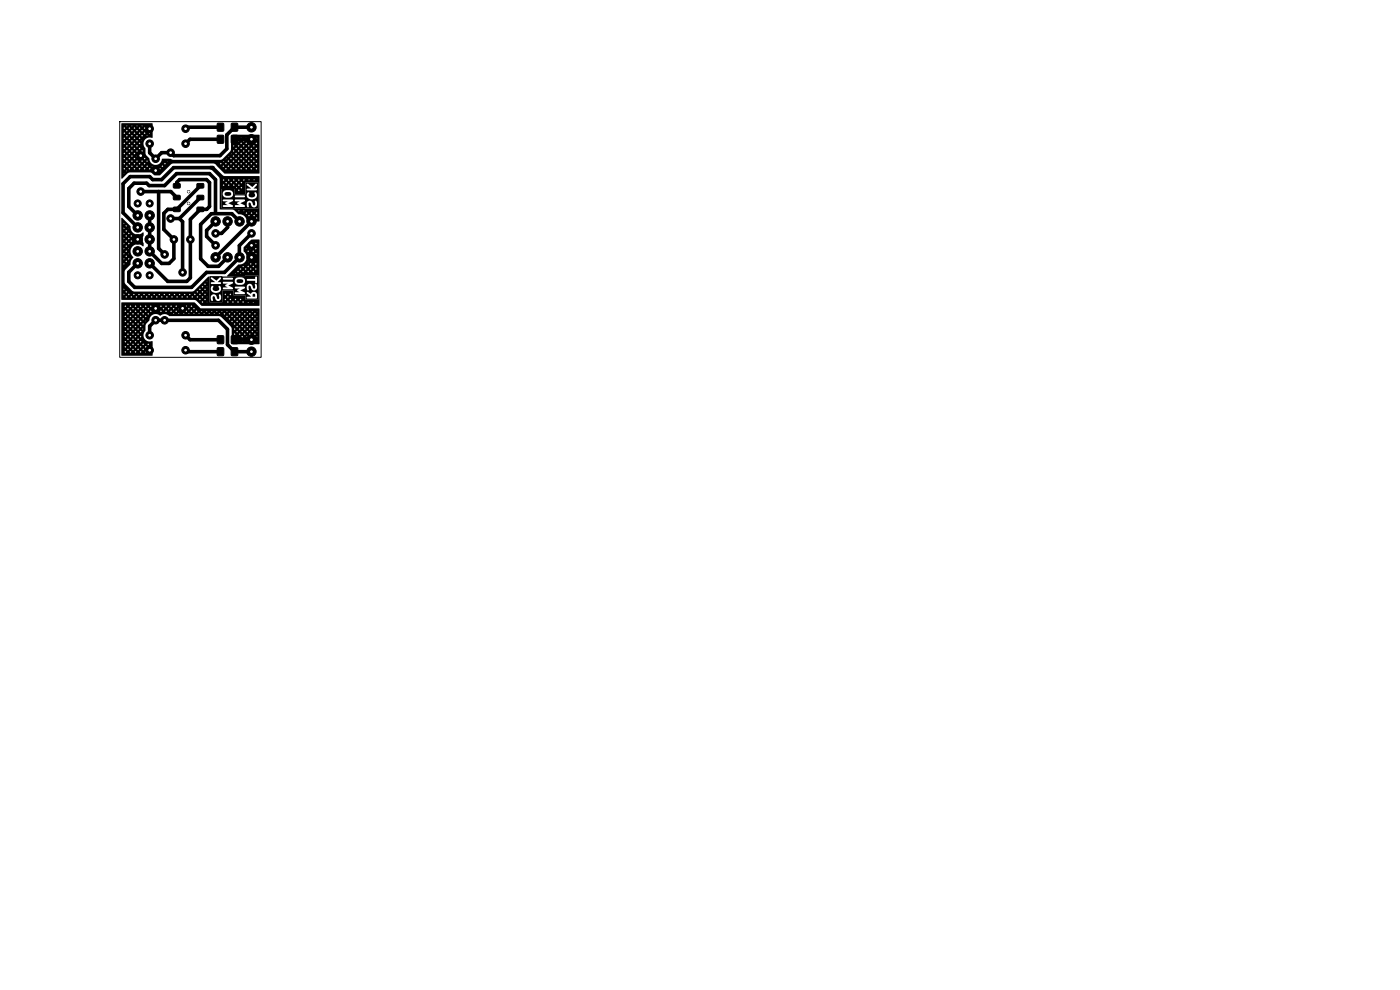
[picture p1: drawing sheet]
<svg xmlns="http://www.w3.org/2000/svg" width="297mm" height="210mm" viewBox="0 0 297 210" stroke-linecap="round" stroke-linejoin="round" font-family="sans-serif">
<g fill="#000">
<path d="M25.7 26.2l6.6-.1 .1 3.1a1.4 1.4 0 0 0-1.7 .5 1.4 1.4 0 0 0 .2 1.8v1.2l.8 .9a1.35 1.35 0 0 0 .7 1.2 1.35 1.35 0 0 0 1.4-.1h1l.2 .2 .2-.2-.2-.2-.2 .2h-1l.4-.4h1.4h-1.4l13.2 .1 .2-.2h.7l.2 .2 .1-.2h.8l.1 .2 .2-.2h.7l.2 .2 .2-.2h.7l.2 .2 .2-.2h.7l.2 .2 .2-.2h.7l.2 .2 .1-.2-.1-.2-.2 .2h-.7l-.2-.2-.2 .2h-.7l-.2-.2-.2 .2h-.7l-.2-.2-.2 .2h-.7l-.2-.2-.1 .2h-.8l-.1-.2-.2 .2-.8-.1-.2 .2h-13.1l.3-.6h1.4l1 .2h9.7l1.3-.1 .2-.2h.7l.2 .2 .2-.2h.7l.2 .2 .2-.2h.7l.2 .2 .1-.2h.8l.1 .2 .2-.2h.7l.2 .2 .2-.2h.7l.2 .2 .2-.2-.2-.1-.2 .1h-.7l-.2-.1-.2 .1h-.7l-.2-.1-.1 .1h-.8l-.1-.1-.2 .1h-.7l-.2-.1-.2 .1h-.7l-.2-.1-.2 .1-1.7 .2 .6-.6 .8 .1 .1-.2h.8l.1 .2 .2-.2h.7l.2 .2 .2-.2h.7l.2 .2 .2-.2h.7l.2 .2 .2-.2h.7l.2 .2 .1-.2-.1-.2-.2 .2h-.7l-.2-.2-.2 .2h-.7l-.2-.2-.2 .2h-.7l-.2-.2-.2 .2h-.7l-.2-.2-.1 .2-1.7 .1 .5-.5h.8l.2-.1h.7l.2 .1 .2-.1h.7l.2 .1 .1-.1h.8l.1 .1 .2-.1h.7l.2 .1 .2-.1h.7l.2 .1 .2-.1-.2-.2-.2 .2h-.7l-.2-.2-.2 .2h-.7l-.2-.2-.1 .2h-.8l-.1-.2-.2 .2h-.7l-.2-.2-.2 .2-1.7 .1 .6-.6 .7 .1 .2-.2h.7l.2 .2 .2-.2h.7l.2 .2 .2-.2h.7l.2 .2 .2-.2h.7l.2 .2 .1-.2-.1-.2-.2 .2h-.7l-.2-.2-.2 .2h-.7l-.2-.2-.2 .2h-.7l-.2-.2-.2 .2h-.7l-.2-.2-.1 .3h-.6l.2-.6h.9l.2 .2 .2-.2h.7l.2 .2 .1-.2h.8l.1 .2 .2-.2h.7l.2 .2 .2-.2h.7l.2 .2 .2-.2-.2-.2-.2 .2h-.7l-.2-.2-.2 .2h-.7l-.2-.2-.1 .2h-.8l-.1-.2-.2 .2h-.7l-.2-.2-.2 .2h-.9v-.4h.5l.2-.2h.7l.2 .2 .2-.2h.7l.2 .2 .2-.2h.7l.2 .2 .2-.2h.7l.2 .2 .1-.2-.1-.1-.2 .1h-.7l-.2-.1-.2 .1h-.7l-.2-.1-.2 .1h-.7l-.2-.1-.2 .1h-.7l-.2-.1v.3h-.5v-.6h1.1h-1.1v-.1h2l.2 .2 .1-.2h.8l.1 .2 .2-.2h1.8l.2 .2 .2-.2-.2-.2-.2 .2h-1.8l-.2-.2-.1 .2h-.8l-.1-.2-.2 .2h-2v-.4l1.6 .1 .2-.2h.7l.2 .2 .2-.2-.2-.2-.2 .2h-.7l-.2-.2v.3h-1.6v-.7h2l.2 .2 .1-.2h.8l.1 .2 .1-.3h2.1l.1 .2 .1-.1-.2-.1-5.4 .1v-.3l.4-.4h5.7l-.1 8.2h-7.3l-.7-.6h6.9h-6.9l-.4-.4h1.1l.2 .2 .2-.2h.7l.2 .2 .2-.2h.7l.2 .2 .2-.2h.7l.2 .2 .1-.2h.8l.1 .2 .2-.2h.7l.2 .2 .2-.2h.7l.2 .2 .2-.2-.2-.2-.2 .2h-.7l-.2-.2-.2 .2h-.7l-.2-.2-.1 .2h-.8l-.1-.2-.2 .2h-.7l-.2-.2-.2 .2h-.7l-.2-.2-.2 .2h-.7l-.2-.2-.2 .2h-1.1l-.5-.5h1.1l.2 .1 .2-.1h.7l.2 .1 .1-.1h.8l.1 .1 .2-.1h.7l.2 .1 .2-.1h.7l.2 .1 .2-.1h.7l.2 .1 .2-.1h.7l.2 .1 .1-.1-.1-.2-.2 .2h-.7l-.2-.2-.2 .2h-.7l-.2-.2-.2 .2h-.7l-.2-.2-.2 .2h-.7l-.2-.2-.1 .2h-.8l-.1-.2-.2 .2h-.7l-.2-.2-.2 .2h-1.1l-.6-.6h1.2l.1 .2 .2-.2h.7l.2 .2 .2-.2h.7l.2 .2 .2-.2h.7l.2 .2 .2-.2h.7l.2 .2 .1-.2h.8l.1 .2 .2-.2h.7l.2 .2 .2-.2h.7l.2 .2 .2-.2-.2-.2-.2 .2h-.7l-.2-.2-.2 .2h-.7l-.2-.2-.1 .2h-.8l-.1-.2-.2 .2h-.7l-.2-.2-.2 .2h-.7l-.2-.2-.2 .2h-.7l-.2-.2-.2 .2h-.7l-.2-.2-.1 .2h-9.8l-.6 .1-2.4 2.4h-1.2l-.8-.6h-4.4l-.4 .1-1.3 1.2-.1-1h.5l.2-.2-.2 .2h-.5v-.6l1.1 .1 .2-.2-1.3 .1v-.5l.7 .2 .2-.2h.7l.1 .2 .2-.2h.7l.2 .2 .2-.2h.7l.2 .2 .2-.2h.7l.2 .2 .2-.2h.7l.2 .2 .1-.2v-.1h1.9l.1 .3 .2-.2-.2-.2h-2.1l-.2 .2h-.7l-.2-.2-.2 .2h-.7l-.2-.2-.2 .2h-.7l-.2-.2-.2 .2h-.7l-.2-.2-.1 .2h-.7l-.2-.2-.2 .2h-.5v-.5h1l.2 .1 .2-.1h.7l.2 .1 .2-.1h.7l.2 .1 .1-.1h.8l.1 .1 .2-.1h.7l.2 .1 .2-.1h.7l.2 .1-.2-.1h2.2l.2 .1 .1-.1-.1-.2-.2 .2h-2.9l-.2-.2-.2 .2h-.7l-.2-.2-.1 .2h-.8l-.1-.2-.2 .2h-.7l-.2-.2-.2 .2h-.7l-.2-.2-.2 .2h-1v-.5l.7 .1 .2-.2h.7l.1 .2 .2-.2h.7l.2 .2 .2-.2h.7l.2 .2 .2-.2h.7l.2 .2 .2-.2-.2-.2-.2 .2h-.7l-.2-.2-.2 .2h-.7l-.2-.2-.2 .2h-.7l-.2-.2-.1 .2h-.7l-.2-.2-.2 .3h-.5v-.6h1l.2 .2 .2-.2h.7l.2 .2 .2-.2h.7l.2 .2 .1-.2h.8l.1 .2 .2-.2 1 .1-.1-.3-.2 .2h-.7l-.2-.2-.1 .2h-.8l-.1-.2-.2 .2h-.7l-.2-.2-.2 .2h-.7l-.2-.2-.2 .2h-1v-.5l.7 .1 .2-.2h.7l.1 .2 .2-.2h.7l.2 .2h1.1h-1.1l.2-.2h1.8l.2 .2 .2-.2-.2-.1-.2 .1h-1.8l-.2-.1-.2 .1h-.7l-.2-.1-.1 .1h-.7l-.2-.1-.2 .2h-.5v-.6h1l.2 .2 .2-.2h.7l.2 .2 .2-.2h.7l.1 .2v-.3l-.8 .1-.2-.2-.2 .2h-.7l-.2-.2-.2 .2h-1v-.5l.7 .1 .2-.1h.7l.1 .1 .2-.1h.7l.2 .1 .2-.1-.2-.2-.2 .2h-.7l-.2-.2-.1 .2h-.7l-.2-.2-.2 .2h-.5v-.6h1l.2 .2 .2-.2h.7l.2 .2 .2-.2h.7l.2 .2 .1-.2h.8l.1 .2 .2-.2-.2-.2-.1 .2h-.8l-.1-.2-.2 .2h-.7l-.2-.2-.2 .2h-.7l-.2-.2-.2 .2h-1v-.5l.7 .2 .2-.2h.7l.1 .2 .2-.2h.7l.2 .2 .2-.2h.7l.2 .2 .2-.2-.2-.2-.2 .2h-.7l-.2-.2-.2 .2h-.7l-.2-.2-.1 .2h-.7l-.2-.2-.2 .2h-.5v-.6h1l.2 .2 .2-.2h.7l.2 .2 .2-.2h.7l.2 .2 .1-.2 .8 .1-.8-.1-.1-.1-.2 .1h-.7l-.2-.1-.2 .1h-.7l-.2-.1-.2 .1h-1v-.4l.7 .1 .2-.2h.7l.1 .2 .2-.2h.7l.2 .2 .2-.2h.7l.2 .2 .2-.2-.2-.2-.2 .2h-.7l-.2-.2-.2 .2h-.7l-.2-.2-.1 .2h-.7l-.2-.2-.2 .3h-.5v-.6h1l.2 .2 .2-.2h.7l.2 .2 .2-.2h.7l.2 .2 .1-.2h.8l.1-.2-.1 .2h-.8l-.1-.2-.2 .2h-.7l-.2-.2-.2 .2h-.7l-.2-.2-.2 .2h-1v-.5l.7 .1 .2-.2h.7l.1 .2 .2-.2h.7l.2 .2 .2-.2h.7l.2 .2 .2-.2-.2-.1-.2 .1h-.7l-.2-.1-.2 .1h-.7l-.2-.1-.1 .1h-.7l-.2-.1-.2 .2h-.5v-.6h1l.2 .2 .2-.2h.7l.2 .2 .2-.2h.7l.2 .2 .1-.2h.8l.1 .2 .2-.2 1-.1-.1-.1-.2 .2h-.7l-.2-.2-.1 .2h-.8l-.1-.2-.2 .2h-.7l-.2-.2-.2 .2h-.7l-.2-.2-.2 .2h-1v-.5l.7 .1 .2-.1h.7l.1 .1 .2-.1h.7l.2 .1 .2-.1h.7l.2 .1 .2-.1h.7l.2 .1 .2-.1h.7l.2 .1v-.2l-.9 .1-.2-.2-.2 .2h-.7l-.2-.2-.2 .2h-.7l-.2-.2-.2 .2h-.7l-.2-.2-.1 .2h-.7l-.2-.2-.2 .2h-.5v-.6h1l.2 .2 .2-.2h.7l.2 .2 .2-.2h.7l.2 .2 .1-.2h.8l.1 .2 .2-.2-.2-.2-.1 .2h-.8l-.1-.2-.2 .2h-.7l-.2-.2-.2 .2h-.7l-.2-.2-.2 .2h-1v-.5l.7 .2 .2-.2h.7l.1 .2 .2-.2h.7l.2 .2 .2-.2h.7l.2 .2 .2-.2h.7l.2 .2 .1-.3-.1-.1-.2 .2h-.7l-.2-.2-.2 .2h-.7l-.2-.2-.2 .2h-.7l-.2-.2-.1 .2h-.7l-.2-.2-.2 .2h-.5v-.5h1.1l.1 .1 .2-.1h.7l.2 .1 .1-.1h.8l.2 .1 .1-.1h.8l.1 .1 .2-.1h.8h-5.4zM44.5 35.2h.9l2.1 2.1 7.5 .1 .1 9.5-2.7 .1-.2-.7 2.3 .1 .1-.2-.2-.1-.1 .2h-2.1l-.5-.6h.9l.2 .2 .2-.2h.7l.2 .2 .2-.2-.2-.1-.2 .1h-.7l-.2-.1-.2 .1h-.9l-1.1-.2-.3-.3h1.8l.2 .2 .2-.2h.7l.2 .2 .1-.2h.8l.1 .2 .2-.1-.2-.3-.1 .2h-.8l-.1-.2-.2 .2h-.7l-.2-.2-.2 .2h-1.8l-.5-.5h.7l.2 .1 .1-.1h.8l.1 .1h2.3l-4.2-.1-.5-.2-2.6-.1-.1-.1v-.1h8.2v-5.5h-2.7v2.4l-.2 .1-2.2-.1v-.7h.8l.2 .1 .2-.1 .7-.1-.7 .1-.2-.2-.2 .2h-.8v-.3h-2.7v4.1h-.4v-4.5h3.4l.2 .2 .8-.1 .2 .2 .2-.2-.2-.2-.2 .2h-.7l-.2-.2-3.5 .1v-.4h.7l.1 .2 .2-.2h.7l.2 .2 .2-.2h.7l.2 .2 .2-.2h.7l.2 .2 .2-.2h.7h-.7l-.2-.2-.2 .2h-.7l-.2-.2-.2 .2h-.7l-.2-.2-.2 .2h-.7l-.2-.2-.1 .2h-.7v-.6h1.2l.2 .2 .2-.2h.7l.2 .2 .1-.2h.8l.1 .2 .2-.2h.7l.2 .2 .2-.2-.2-.1-.2 .1h-.7l-.2-.1-.1 .1h-.8l-.1-.1-.2 .1h-.7l-.2-.1-.2 .1h-1.2v-.5h.7l.1 .2 .2-.2h.7l.2 .2 .2-.2h.7l.2 .2 .2-.2h.7l.2 .2 .2-.2h.7l.1 .2 .2-.2h2.2l-.2-.2-.2 .2h-.7l-.2-.2-.2 .2h-.7l-.2-.2-.1 .2h-.7l-.2-.2-.2 .2h-.7l-.2-.2-.2 .2h-.7l-.2-.2-.2 .2h-.7l-.2-.2-.1 .2h-.7l-.1-.5h.6h-.6l-1.5-1.6-.5-.2zM25.7 46.3l.2-.1 1.8 1.8a1.57 1.57 0 0 0 .9 1.6 1.57 1.57 0 0 0 1.8-.3l.1 .7a1.56 1.56 0 0 0 0 1.6v.5l-.2 .2a1.56 1.56 0 0 0-2.2 .1 1.56 1.56 0 0 0 .2 2.2v.1a1.7 1.7 0 0 0-.6 1.4l-1.2 1.3-.1 2.5 .3 .5 1.6 1.4 12.3 .1 .4-.1 .5-.4h.7l.2 .2 .2-.2h.7l.2 .2 .2-.2-.2-.2-.2 .2h-.7l-.2-.2-.2 .2h-.7l.5-.6h.8l.2 .2 .1-.2 .8 .1v-.2l-.8 .1-.1-.1-.2 .1h-.8l.6-.5h.7l.2 .2 .2-.2-.2-.2-.2 .2h-.7l.5-.5 .8 .1v-.2l-.8 .1 1.2-1.1 .2 .1v5.3h3.7l.1 .1 .2-.1h.7l.2 .1 .2-.1h.7l.2 .1 .2-.1h.7l.2 .1 .1-.1h.8l.2 .1 .1-.1h.8l.1 .1 .2-.1h-2.2l-.1-.2-.2 .2h-.7l-.2-.2-.2 .2h-.7l-.2-.2-.2 .2h-.7l-.2-.2-.1 .2h-1v-.5l.6 .1 .2-.2h.7l.2 .2 .2-.2h.7l.2 .2 .1-.2h.8l.1 .2 .2-.2-.2-.2-.1 .2h-.8l-.1-.2-.2 .2h-.7l-.2-.2-.2 .2h-.7l-.2-.2-.1 .3h-.5v-.6h1l.1 .2h3.3l-3.2-.1 .1-.1-.2-.2-.1 .2h-1v-.5l.6 .1 .2-.1h.7l.2 .1 .1-.1-.1-.2-.2 .2h-.7l-.2-.2-.1 .2h-.5v-.8l.1-.1h2.2v1l2.5 .1 .1 .9h2.7v-5.2h-2.7l-.2 .2-2.5 .1h-1.1l-.1-.2 .4-.4h2.5l-.1-.1-.1 .1-.9-.1-1.4 .1 .5-.5h1.2l.2 .2 .2-.2h.7l.2 .2 .2-.2h.7l.2 .2 .1-.2h.7l.2 .2 .2-.2-.2-.2-.2 .2h-.7l-.1-.2-.2 .2h-.7l-.2-.2-.2 .2h-.7l-.2-.2-.2 .2h-1.2l.5-.5h1.3l.1 .1 .2-.1h.7l.2 .1 .2-.1h.7l.2 .1 .2-.1h.7l.2 .1 .1-.1-.1-.2-.2 .2h-.7l-.2-.2-.2 .2h-.7l-.2-.2-.2 .2h-.7l-.2-.2-.1 .2h-1.3l.5-.6h1.3l.2 .2 .2-.2h.7l.2 .2 .1-.2h.7l.2 .2 .2-.2-.2-.2-.2 .2h-.7l-.1-.2-.2 .2h-2.4l.4-.3h1.6l.2-.2h.7l.2 .2 .2-.2h.7l.2 .2 .1-.2-.1-.2-.2 .2h-.7l-.2-.2-.2 .2h-.7l-.2 .2-1.5-.1a1.51 1.51 0 0 0 1.4-.5h.7h-.7a1.49 1.49 0 0 0 .1-1.8h2.1l.1 .2 .1-.2-.1-.2-2.2 .2-.4-.5h.8l.2 .2 .1-.2h.7l.2 .2 .2-.2-.2-.2-.2 .2h-.7l-.1-.2-.2 .2h-.8v-.4h1.5l-1-.1h1.9l.2 .1 .1-.1-.1-.2-.2 .2-1.9-.1v.2h-.5v-.4l.1-.2h.8h-.8l.7-.6h1.6l.2 .2 .1-.2-.1-.2-.2 .2h-1.6l.8-.9h1.7v14.1h-12.2l-.9-.8h.9l.2 .1 .1-.1 .8 .1v-.2l-.8 .1-.1-.2-.2 .2h-.9l-.7-.5h-15.3l-.2-.1h16.5l.2 .2 .2-.2h.7l.2 .2 .2-.2-.2-.2-.2 .2h-.7l-.2-.2-.2 .2h-16.5v-.5h.9l.1 .1 .3-.1 .8 .1 .2-.1 .9 .1 .2-.1 .9 .1 .2-.1 .8 .1 .3-.1 .8 .1 .3-.1 .8 .1 .2-.1 .9 .1 .2-.1 .9 .1 .2-.1 .8 .1 .3-.1 .8 .1 .2-.1 .9 .1 .2-.1 .9 .1 .2-.1 .8 .1 1-.1 .2 .2 .2-.2h.7l.2 .2 .1-.2 .8 .1v-.2l-.8 .1-.1-.2-.2 .2h-.7l-.2-.2-.2 .2h-.7l-.2-.2-.2 .2h-.7l-.2-.2-.2 .2h-.7l-.2-.2-.1 .2h-.8l-.1-.2-.2 .2h-.7l-.2-.2-.2 .2h-.7l-.2-.2-.2 .2h-.7l-.2-.2-.1 .2h-.8l-.1-.2-.2 .2h-.7l-.2-.2-.2 .2h-.7l-.2-.2-.2 .2h-.7l-.2-.2-.2 .2h-.7l-.2-.2-.1 .2h-.8l-.1-.2-.2 .2h-.7l-.2-.2-.2 .2h-.9v-.4h.5l.2-.1h.7l.2 .1 .2-.1h.7l.2 .1 .2-.1h.7l.2 .1 .2-.1h.7l.2 .1 .1-.1h.8l.1 .1 .2-.1h.7l.2 .1 .2-.1h.7l.2 .1 .2-.1h.7l.2 .1 .2-.1h.7l.1 .1 .2-.1h.7l.2 .1 .2-.1h.7l.2 .1 .2-.1h.7l.2 .1 .2-.1h.7l.2 .1 .1-.1h.8l.1 .1 .2-.1h.7l.2 .1 .2-.1h.7l.2 .1 .2-.1-.2-.2-.2 .2h-.7l-.2-.2-.2 .2h-.7l-.2-.2-.1 .2h-12.6l-.3-.2-.8 .2-.2-.2-.2 .2h-.7l-.2-.2v.3h-.5v-.7h.9l.2 .2 .2-.2h14.7l.2 .2 .2-.2h.7l.2 .2 .1-.2 .8 .1v-.2l-16.9 .1-.2-.2-.2 .2h-.9v-.4l.5 .1 .2-.2-.2-.2v.3h-.5v-5.3h.5l.2-.2-.2-.2v.4h-.5v-.8h.9l.2 .2 .2-.2-.2-.1-.2 .1h-.9v-.3l1.4-.2 .2 .2 .2-.2-.2-.2-.2 .2h-.7l-.2-.2v.4h-.5v-.7h.9l.2 .2 .2-.2-.2-.2-.2 .2h-.9v-.4h.5l.2-.2h.7l.2 .2-.1-.3-.8 .1-.2-.2v.4h-.5v-.7h.9l.2 .2 .2-.2-.2-.2-.2 .2h-.9v-.4h.5l.2-.1 .8 .1 .1-.3-.2 .2h-.7l-.2-.2v.3h-.5v-.7h.9l.2 .2 .2-.2-.2-.2-.2 .2h-.9v-.4l1.4-.1 .2 .2 .2-.2-.2-.2-.2 .2h-.7l-.2-.2v.3h-.5v-.7h.9l.2 .2 .2-.2h.7l.2 .2 .1-.2-.1-.1-.2 .1h-.7l-.2-.1-.2 .1h-.9v-.3l1.4-.2 .2 .2 .2-.2-.2-.2-.2 .2h-.7l-.2-.2v.4h-.5v-.7h.9l.2 .1 .2-.1h.7l.2 .1 .1-.1-.1-.2-.2 .2h-.7l-.2-.2-.2 .2h-.9v-.4l1.4-.2 .2 .2 .2-.2-.2-.2-.2 .2h-.7l-.2-.2v.4h-.5v-.7h.9l.2 .2 .2-.2-.2-.2-.2 .2h-.9v-.4h.5l.2-.2 .8 .1v-.1h-.8l-.2-.1v.3h-.5v-.7h.9l.2 .2 .1-.2-.1-.1-.2 .1h-.9v-.7h.5v.3l.2-.1-.2-.2h-.5zM47.8 40.8h1.1l.1 .5-.4 .2h-.8l-.2-.2zM47 40.1h2.7v4.1h-2.7v-.4l.4 .1h1.9l.1-.1-.1-.3-.9-.4 1-.5-.1-.3h-1.9l-.1 .2 .1 .2h.9l-.5 .4 .1 .2 .4 .2h-.9l-.1 .3h-.3v-2.5h.2l.4 .5 .4 .1 1.1-.1 .3-.5-.1-.6-.7-.4-1 .2-.3 .4-.1 .4h-.2zM50.3 59.3h1.1l.2 .5-.4 .2h-.9l-.1-.2zM49.5 41.2h2.7v3h-2.7v-.4l.5 .1h1.8l.2-.1-.1-.3-.9-.4 .9-.5v-.3h-1.9l-.2 .2 .1 .2h1l-.6 .4 .1 .2 .5 .2h-.9l-.2 .3h-.3v-2.1l.5 .2h1.8l.2-.2-.2-.2h-1.8l-.2 .2h-.3zM52.1 38.7h2.7v5.6h-2.7v-.8h.2l.2 .5 .3-.1-.1-.7 .2-.2 .2 .1 .3 .6 .3 .3h.4l.3-.3 .1-.7-.3-.4-.2 .1 .1 .7-.2 .2-.2-.1-.3-.7-.4-.2-.4 .1-.3 .3v.5h-.2v-2h.2l.4 .6 .9 .2 .6-.2 .2-.3 .1-.5-.1-.4a.22 .22 0 0 0-.4-.1 .22 .22 0 0 0 .1 .4 .69 .69 0 0 1-.6 .7 .69 .69 0 0 1-.8-.5 .42 .42 0 0 0 0-.6l-.3 .2-.1 .5h-.2v-2.3h.2l1 .8h-.9l-.1 .1 .1 .3h1.9l.2-.2-.1-.2h-.6l.7-.9-.2-.1-.8 .7-.9-.7-.5 .2zM25.7 64.2l15.5-.1 1.3 1.3h12.5l.1 7.6h-5.7l-.2-.3-.1-.3h5.5h-5.5v-.4h1.6l.1 .1 .2-.1h.7l.2 .1 .2-.1-.2-.2-.2 .2h-.7l-.2-.2-.1 .2h-1.6v-.6h2.1l.2 .2 .2-.2h2.8l.2 .1v-.2l-.2 .1h-2l.1-.2-.2 .2h-.7l-.2-.2-.2 .2h-2.1v-.5l.7 .2 .2-.2h.7l.1 .2 .2-.2h.7l.2 .2 .2-.2 .8 .1 1-.1 .2 .2 .2-.2-.2-.2-.2 .2h-.7l-.2-.2-.2 .2h-.7l-.2-.2-.2 .2h-.7l-.2-.2-.1 .2h-.7l-.2-.2-.1 .2h-.6v-.6h1l.2 .2 .2-.2h.7l.2 .2 .2-.2h.7l.2 .2 .1-.2h.8l.1 .2 .2-.2h.7l.2 .2v-.3l-.2 .1h-.7l-.2-.1-.1 .1h-.8l-.1-.1-.2 .1h-.7l-.2-.1-.2 .1h-.7l-.2-.1-.2 .1h-1v-.6h.6l.1 .3 .2-.2h.7l.1 .2 .2-.2h.7l.2 .2 .2-.2h.7l.2 .2 .2-.2h.7l.2 .2 .2-.2-.2-.2-.2 .2h-.7l-.2-.2-.2 .2h-.7l-.2-.2-.2 .2h-.7l-.2-.2-.1 .2h-.7l-.2-.2-.7 .1-.2-.4h1.2l.2 .1 .2-.1h.7l.2 .1 .2-.1h.7l.2 .1 .1-.1h.8l.1 .1 .2-.1h.7l.2 .1v-.3l-.2 .2h-.7l-.2-.2-.1 .2h-.8l-.1-.2-.2 .2h-.7l-.2-.2-.2 .2h-.7l-.2-.2-.2 .2h-1.2l-.5-.6h1.2l.2 .2 .2-.2h.7l.1 .2 .2-.2h.7l.2 .2 .2-.2h.7l.2 .2 .2-.2h.7l.2 .2 .2-.2-.2-.2-.2 .2h-.7l-.2-.2-.2 .2h-.7l-.2-.2-.2 .2h-.7l-.2-.2-.1 .2h-.7l-.2-.2-.2 .2h-1.2l-.5-.5h1.1l.2 .2 .2-.2h.7l.2 .2 .2-.2h.7l.2 .2 .2-.2h.7l.2 .2 .1-.2h.8l.1 .2 .2-.2h.7l.2 .1v-.2l-.2 .1h-.7l-.2-.2-.1 .2h-.8l-.1-.2-.2 .2h-.7l-.2-.2-.2 .2h-.7l-.2-.2-.2 .2h-.7l-.2-.2-.2 .2h-1.1l-.6-.6h1.2l.2 .2 .2-.2h.7l.2 .2 .2-.2h.7l.1 .2 .2-.2h.7l.2 .2 .2-.2h.7l.2 .2 .2-.2h.7l.2 .2 .2-.2-.2-.1-.2 .1h-.7l-.2-.1-.2 .1h-.7l-.2-.1-.2 .1h-.7l-.2-.1-.1 .1h-.7l-.2-.1-.2 .1h-.7l-.2-.1-.2 .1h-1.2l-.6-.5h1.3l.2 .2 .1-.2h.7l.2 .2 .2-.2h.7l.2 .2 .2-.2h.7l.2 .2 .2-.2h.7l.2 .2 .1-.2h.8l.1 .2 .2-.2h.7l.2 .1v-.2l-.2 .1h-.7l-.2-.2-.1 .2h-.8l-.1-.2-.2 .2h-.7l-.2-.2-.2 .2h-.7l-.2-.2-.2 .2h-.7l-.2-.2-.2 .2h-.7l-.1-.2-.2 .2h-1.3h-10.8l-.1-.2a1.62 1.62 0 0 0-1.9 0 1.35 1.35 0 0 0-1.5-.1 1.35 1.35 0 0 0-.7 1.2l-.8 .9-.1 1.3a1.35 1.35 0 0 0-.1 1.7 1.35 1.35 0 0 0 1.6 .5v3.1h-6.5l-.1-.8h.7l.2 .1 .2-.1h.7l.2 .1 .2-.1h.7l.2 .1 .1-.1h.8l.1 .1 .2-.1 1 .1-.1-.3-.9 .2-.2-.2-.1 .2h-.8l-.1-.2-.2 .2h-.7l-.2-.2-.2 .2h-.7l-.2-.2-.2 .2h-.7v-.6h1.3l.1 .2 .2-.2h.7l.2 .2 .2-.2h.7l.2 .2 .2-.2h.7l.2 .2 .2-.2-.2-.2-.2 .2h-.7l-.2-.2-.2 .2h-.7l-.2-.2-.2 .2h-.7l-.2-.2-.1 .2h-1.3v-.5h.7l.2 .2 .2-.2h.7l.2 .2 .2-.2h.7l.2 .2 .1-.2h.8l.1 .2 .2-.2h.7l.2 .2 .2-.2-.2-.2-.2 .2h-.7l-.2-.2-.1 .2h-.8l-.1-.2-.2 .2h-.7l-.2-.2-.2 .2h-.7l-.2-.2-.2 .2h-.7v-.6h1.3l.1 .2 .2-.2h.7l.2 .2 .2-.2h.7l.2 .2 .2-.2h.7l.2 .2 .2-.2h.7l.1 .2 .2-.2-.2-.1-.1 .1h-.7l-.2-.1-.2 .1h-.7l-.2-.1-.2 .1h-.7l-.2-.1-.2 .1h-.7l-.2-.1-.1 .1h-1.3v-.5h.7l.2 .2 .2-.2h.7l.2 .2 .2-.2h.7l.2 .2 .1-.2h.8l.1 .2 .2-.2-.2-.2-.1 .2h-.8l-.1-.2-.2 .2h-.7l-.2-.2-.2 .2h-.7l-.2-.2-.2 .2h-.7v-.5h1.3l.1 .1 .2-.1h.7l.2 .1 .2-.1h.7l.2 .1 .2-.1-.2-.2-.2 .2h-.7l-.2-.2-.2 .2h-.7l-.2-.2-.1 .2h-1.3v-.6h.7l.2 .2 .2-.2h.7l.2 .2 .2-.2h.7l.2 .2 .1-.2h.8l.1 .2 .2-.1-.2-.3-.1 .2h-.8l-.1-.2-.2 .2h-.7l-.2-.2-.2 .2h-.7l-.2-.2-.2 .2h-.7v-.5h1.3l.1 .2 .2-.2h.7l.2 .2 .2-.2h.7l.2 .2 .2-.2-.2-.2-.2 .2h-.7l-.2-.2-.2 .2h-.7l-.2-.2-.1 .2h-1.3v-.6h.7l.2 .2 .2-.2h.7l.2 .2 .2-.2h.7l.2 .2 .1-.2h.8l.1 .2 .2-.2-.2-.1-.1 .1h-.8l-.1-.1-.2 .1h-.7l-.2-.1-.2 .1h-.7l-.2-.1-.2 .1h-.7v-.5h1.3l.1 .2 .2-.2h.7l.2 .2 .2-.2h.7l.2 .2 .2-.2h.7l.2 .2v-.4l-.2 .2h-.7l-.2-.2-.2 .2h-.7l-.2-.2-.2 .2h-.7l-.2-.2-.1 .2h-1.3v-.5h.7l.2 .1 .2-.1h.7l.2 .1 .2-.1h.7l.2 .1 .1-.1h.8l.1 .1 .2-.1-.2-.2-.1 .2h-.8l-.1-.2-.2 .2h-.7l-.2-.2-.2 .2h-.7l-.2-.2-.2 .2h-.7v-.6h1.3l.1 .2 .2-.2h.7l.2 .2 .2-.2h.7l.2 .2 .2-.2h.7l.2 .2 .1-.3-1 .1-.2-.2-.2 .2h-.7l-.2-.2-.2 .2h-.7l-.2-.2-.1 .2h-1.3v-.5h.7l.2 .2 .2-.2h.7l.2 .2 .2-.2h.7l.2 .2 .1-.2h.8l.1 .2 .2-.2h.8l.1-.2-.2 .2h-.7l-.2-.2-.1 .2h-.8l-.1-.2-.2 .2h-.7l-.2-.2-.2 .2h-.7l-.2-.2-.2 .2h-.7v-.6h1.3l.1 .2 .2-.2h.7l.2 .2 .2-.2h.7l.2 .2 .2-.2h.7l.2 .2 .2-.2-.2-.1-.2 .1h-.7l-.2-.1-.2 .1h-.7l-.2-.1-.2 .1h-.7l-.2-.1-.1 .1h-1.3v-.5h.7l.2 .2 .2-.2h.7l.2 .2 .2-.2h.7l.2 .2 .1-.2h.8l.1 .2 .2-.2h.7l.2 .2 .2-.2-.2-.2-.2 .2h-.7l-.2-.2-.1 .2h-.8l-.1-.2-.2 .2h-.7l-.2-.2-.2 .2h-.7l-.2-.2-.2 .2h-.7v-.5h1.3l.1 .2 .2-.2h.7l.2 .2 .2-.2h.7l.2 .2 .2-.2h.7l.2 .2 .2-.2h.7l.1 .2 .2-.3h14.8l1 .1 .2 .2 .2-.2h.7l.2 .2 .2-.2h.7l.2 .2 .2-.2h.7l.1 .2 .2-.2h.7l.2 .2 .2-.2h.7l.2 .2 .2-.2h.7l.2 .2 .2-.2-.2-.2-.2 .2h-.7l-.2-.2-.2 .2h-.7l-.2-.2-.2 .2h-.7l-.2-.2-.1 .2h-.7l-.2-.2-.2 .2h-.7l-.2-.2-.2 .2h-.7l-.2-.2-.2 .2h-.7l-.2-.2-.1 .1h-.8l-.1-.1-.2 .1h-.8l-.1-.1-.2 .1h-.7l-.2-.1-.2 .1h-.7l-.2-.1-.1 .1h-.8l-.2-.1-.1 .1h-.8l-.1-.1-.2 .1h-.7l-.2-.1-.2 .1h-.7l-.2-.1-.1 .1h-.8l-.2-.1-.1 .1h-5.1l-.2-.1-.1 .2h-.7l-.2-.2-.2 .2h-.7l-.2-.2-.2 .2h-.7l-.2-.2-.2 .2h-.7l-.2-.2-.1 .2h-1.3v-.6h.7l.2 .2 .2-.2h.7l.2 .2 .2-.2h.7l.2 .2 .1-.2h.8l.1 .2 .2-.2h.7l.2 .2 .2-.2h.7l.2 .2 .2-.2h1.8l.1 .2 .2-.2 1 .2 .1-.2h.7l.2 .2 .2-.2h.7l.2 .2h1.1h-1.1l.2-.2h1.8l.1 .2 .2-.2h.7l.2 .2 .2-.2h.7l.2 .2 .2-.2h.7l.2 .2 .1-.2h.8l.1 .2 .2-.2h.7l.2 .2 .2-.2h.7l.2 .2 .2-.2h.7l.2 .2 .1-.2h.8l.2 .2 .1-.2h.8l.1 .2 .2-.2h.7l.2 .2 .2-.2h.7l.2 .2 .2-.2h.7l.2 .2 .1-.2h.8l.1 .2 .2-.2 .9 .2v-.2h-12.7l-.2-.1-.2 .1h-.7l-.2-.1-.2 .1h-.7l-.2-.1-.1 .1h-1.8l-.2-.1-.2 .1h-.7l-.2-.1-.2 .1h-.7l-.2-.1-.2 .1h-.7l-.2-.1-.1 .1h-1.8l-.2-.1-.2 .1h-.7l-.2-.1-.2 .1h-.7l-.2-.1-.1 .1h-.8l-.1-.1-.2 .1h-.7l-.2-.1-.2 .1h-.7l-.2-.1-.2 .1h-.7v-.5h1.3l.1 .2 .2-.2h.7l.2 .2 .2-.2h.7l.2 .2 .2-.2h.7l.2 .2 .2-.2h.7l.1 .2 .2-.2h2.9l.2 .2 .2-.2h.7l.2 .2 .1-.2h.8l.1 .2 .2-.2h.7l.2 .2v-.2h2l.2 .2 .2-.2h.7l.1 .2 .2-.2-.2-.2-.1 .2h-.7l-.2-.2-.2 .2h-2v-.2l-.2 .2h-.7l-.2-.2-.1 .2h-.8l-.1-.2-.2 .2h-.7l-.2-.2-.2 .2h-2.9l-.2-.2-.1 .2h-.7l-.2-.2-.2 .2h-.7l-.2-.2-.2 .2h-.7l-.2-.2-.2 .2h-.7l-.2-.2-.1 .2h-1.3v-.5h.7l.2 .1 .2-.1h.7l.2 .1 .2-.1h.7l.2 .1 .1-.1h.8l.1 .1 .2-.1h.7l.2 .1 .2-.1h.7l.2 .1 .2-.1h1.8l.1 .1 .2-.1h.7l.2 .1 .2-.1h.7l.2 .1 .2-.1h.7l.2 .1 .1-.2h1.9l.1 .2 .2-.1h.7l.2 .1 .2-.1-.2-.2-.2 .2h-.7l-.2-.2-.1 .1h-1.9l-.1-.1-.2 .2h-.7l-.2-.2-.2 .2h-.7l-.2-.2-.2 .2h-.7l-.2-.2-.1 .2h-1.8l-.2-.2-.2 .2h-.7l-.2-.2-.2 .2h-.7l-.2-.2-.1 .2h-.8l-.1-.2-.2 .2h-.7l-.2-.2-.2 .2h-.7l-.2-.2-.2 .2h-.7zM44.5 58.6h2.7v5.5h-2.7v-.7h.2l.2 .4h.3l-.1-.8 .2-.2 .2 .1 .3 .7 .3 .2h.4l.3-.2 .1-.8-.3-.4-.2 .2 .1 .7-.2 .2-.2-.1-.3-.7-.4-.3-.5 .2-.2 .3v.5h-.2v-2.1h.2l.4 .6 .9 .2 .5-.2 .3-.2 .1-.5-.1-.4a.22 .22 0 0 0-.4-.1 .22 .22 0 0 0 0 .3 .69 .69 0 0 1-.5 .8 .69 .69 0 0 1-.8-.5 .42 .42 0 0 0 0-.7l-.3 .2-.1 .5h-.2v-2.3h.2l.9 .8-.8 .1-.1 .1 .1 .2 1.9 .1 .2-.2-.1-.2h-.6l.7-.9-.3-.2-.7 .7-1-.7-.4 .2zM47 58.7h2.7v2.9h-2.7v-.4l.4 .2h1.9l.1-.2-.1-.2-.9-.4 1-.5-.1-.3h-1.9l-.1 .1 .1 .2 .9 .1-.5 .3 .1 .2 .4 .3h-.9l-.1 .2h-.3v-2l.4 .1h1.8l.2-.1-.2-.3h-1.8l-.1 .3h-.3zM49.5 58.6h2.7v4.1h-2.7v-.5l.5 .2h1.8l.2-.2-.1-.2-.9-.4 .9-.5v-.3h-1.9l-.2 .2 .1 .2h1l-.6 .4 .1 .2 .5 .2h-.9l-.2 .2h-.3v-2.4h.3l.3 .5 .5 .1 1-.1 .4-.5-.2-.7-.6-.3-1.1 .2-.3 .4v.4h-.3z"/>
<path d="M53.7 62.4h.4v.5h-.5zM52.1 58.4h2.7v5.2h-2.7v-1.5h.2l.9 .7v.1l-.8 .1-.1 .1 .1 .2h1.9l.2-.2v-.7l-.4-.5h-.5l-.4 .4-.6-.4-.5 .2v-.9h.2l.2 .4h.2v-.8l.2-.2 .2 .1 .3 .6 .3 .3 .5-.1 .3-.4v-.5l-.2-.4-.2 .1v.7l-.2 .2-.5-.8-.5-.2-.5 .3-.1 .7h-.2v-1.8l.4 .2h1.6v.4l.3 .1 .1-.2v-1.1l-.3-.1-.1 .5h-1.6l-.2 .2h-.2z"/>
</g>
<g fill="#000" stroke="#000" stroke-width=".21">
<path d="M36.8 39l1.3-.1 .2 .3-.1 .6-.2 .1h-1.1l-.1-.2zM41.8 39l1.3-.1 .2 .3-.1 .6-.2 .1h-1.1l-.1-.2zM46.1 28.7h1.3v1.6h-1.3zM46.1 26.2h1.3v1.6h-1.3zM49.1 28.7h1.3v1.6h-1.3zM49.1 26.2h1.3v1.6h-1.3zM36.8 41.5l1.3-.1 .2 .3-.1 .6-.2 .1h-1.1l-.1-.2zM36.8 44l1.3-.1 .2 .3-.1 .6-.2 .1h-1.1l-.1-.2zM41.8 41.5l1.3-.1 .2 .3-.1 .6-.2 .1h-1.1l-.1-.2zM41.8 44l1.3-.1 .2 .3-.1 .6-.2 .1h-1.1l-.1-.2zM46.1 71.3h1.3v1.6h-1.3zM46.1 73.8h1.3v1.6h-1.3z"/>
<path d="M49.1 71.3h1.3v1.6h-1.3zM49.1 73.8h1.3v1.6h-1.3z"/>
<circle cx="29.8" cy="33" r=".8"/>
<circle cx="31.7" cy="27.3" r=".8"/>
<circle cx="31.7" cy="30.5" r=".8"/>
<circle cx="33" cy="36.2" r=".8"/>
<circle cx="33" cy="33.7" r=".8"/>
<circle cx="36.2" cy="32.4" r=".8"/>
<circle cx="39.4" cy="27.3" r=".8"/>
<circle cx="39.4" cy="30.5" r=".8"/>
<circle cx="53.3" cy="27" r="1"/>
<circle cx="53.3" cy="29.5" r="1"/>
<circle cx="29.2" cy="43.2" r=".75"/>
<circle cx="29.2" cy="58.4" r=".75"/>
<circle cx="29.2" cy="45.7" r="1"/>
<circle cx="29.2" cy="55.9" r="1"/>
<circle cx="29.2" cy="50.8" r="1"/>
<circle cx="29.2" cy="53.3" r="1"/>
<circle cx="29.2" cy="48.2" r="1"/>
<circle cx="29.8" cy="40.6" r=".8"/>
<circle cx="31.7" cy="43.2" r=".75"/>
<circle cx="31.7" cy="58.4" r=".75"/>
<circle cx="31.7" cy="50.8" r="1"/>
<circle cx="31.7" cy="55.9" r="1"/>
<circle cx="31.7" cy="45.7" r="1"/>
<circle cx="31.7" cy="53.3" r="1"/>
<circle cx="31.7" cy="48.2" r="1"/>
<circle cx="34.9" cy="54" r=".8"/>
<circle cx="36.2" cy="46.4" r=".8"/>
<circle cx="36.9" cy="50.8" r=".8"/>
<circle cx="38.7" cy="57.8" r=".8"/>
<circle cx="40" cy="43.2" r=".25"/>
<circle cx="40" cy="40.7" r=".25"/>
<circle cx="40.4" cy="50.8" r=".8"/>
<circle cx="45.7" cy="49.5" r=".8"/>
<circle cx="45.7" cy="52" r=".8"/>
<circle cx="45.7" cy="47" r="1"/>
<circle cx="45.7" cy="54.6" r="1"/>
<circle cx="48.3" cy="47" r="1"/>
<circle cx="48.3" cy="54.6" r="1"/>
<circle cx="50.8" cy="54.6" r="1"/>
<circle cx="50.8" cy="47" r="1"/>
<circle cx="53.4" cy="49.5" r=".8"/>
<circle cx="53.4" cy="52" r=".8"/>
<circle cx="53.4" cy="54.6" r="1"/>
<circle cx="53.4" cy="47" r="1"/>
<circle cx="31.7" cy="74.3" r=".8"/>
<circle cx="31.7" cy="71.1" r=".8"/>
<circle cx="33" cy="67.9" r=".8"/>
<circle cx="33" cy="65.4" r=".8"/>
<circle cx="34.9" cy="67.9" r=".8"/>
<circle cx="38.7" cy="65.4" r=".8"/>
<circle cx="39.4" cy="71.1" r=".8"/>
<circle cx="39.4" cy="74.3" r=".8"/>
<circle cx="53.3" cy="72.1" r="1"/>
<circle cx="53.3" cy="74.6" r="1"/>
</g>
<g fill="none" stroke="#000" stroke-width=".76">
<path d="M31.7 30.5v1.9l1.3 1.3M33 33.7h.1M37.5 39.4v-.7l.6-.6h5.7l.6 .6v5.1l-.5 .6h-1.4l-2.1 2.1v12.4l-.8 .8h-4l-3.9-3.8M42.5 39.4l-5 5h-1.9l-.8 .9v3.4l2.1 2.1v4.1l-1 1h-1.6l-2.6-2.6v-7.6M45.2 35.6h-8.4l-2.5 2.5h-1.9l-.7-.6h-4.1l-1.5 1.5v6.1l3.1 3.1M46.8 27.3h.1M46.8 27h-7.1l-.3 .3M46.8 29.5h-6.5l-.9 1M49.7 29.5h3.6M53.3 27h-3.6l-1.6 1.6v3l-1.4 1.4h-9.9l-.6-.6h-1.9l-1.3 1.3M53.3 29.5h.1M54 27.3h.1"/>
<path d="M29.8 40.6h6.4l1.3 1.3M31.7 50.8h.1M33.7 40.6v12.1l1.2 1.3M36.2 46.4h1.9M38.1 46.4l.6 .6v10.8M42.5 41.9l-4.4 4.5M45.7 45.1v-7l-1.3-1.3h-6.9l-2.6 2.6h-3.3l-.5-.5h-2.7l-1.1 1.1v3.8l1.9 1.9M45.7 47l-1.9 1.9v1.2l1.9 1.9M48.3 47v1.2l-1.3 1.3h-1.3M50.8 47l-1.6-1.7h-4.4l-2.2 2.3v7.3l1.6 1.6h2.2l1.9-1.9M50.8 54.6l-3.2 3.2h-3.8l-3.2 3.2h-12l-1.3-1.3v-2l1.9-1.8M53.4 47l-7.7 7.6"/>
<path d="M53.4 49.5l-2.6 2.6v2.5M31.7 71.1v-1.9l1.3-1.3h13.4l1.9 2v3.2l1.4 1.5h3.6M34.9 67.9h.1M39.4 71.1l.9 1h6.5M39.4 74.3l.3 .3h7.1M49.7 72.1h3.6M53.3 72.1h.1M53.3 74.6h.1M53.3 74.3h.1"/>
</g>
<g fill="#fff" stroke="#fff" stroke-width=".21">
<circle cx="36.2" cy="32.4" r=".17"/>
<circle cx="38.7" cy="65.4" r=".17"/>
<circle cx="38.7" cy="57.8" r=".17"/>
<circle cx="36.2" cy="46.4" r=".17"/>
<circle cx="34.9" cy="54" r=".17"/>
<circle cx="29.8" cy="40.6" r=".17"/>
<circle cx="29.8" cy="33" r=".17"/>
<circle cx="34.9" cy="67.9" r=".17"/>
<circle cx="45.7" cy="49.5" r=".17"/>
<circle cx="53.4" cy="49.5" r=".17"/>
<circle cx="45.7" cy="52" r=".17"/>
<circle cx="53.4" cy="52" r=".17"/>
<circle cx="40" cy="43.2" r=".15"/>
<circle cx="40" cy="40.7" r=".15"/>
<circle cx="39.4" cy="27.3" r=".17"/>
<circle cx="31.7" cy="27.3" r=".17"/>
<circle cx="29.2" cy="58.4" r=".17"/>
<circle cx="31.7" cy="58.4" r=".17"/>
<circle cx="29.2" cy="55.9" r=".17"/>
<circle cx="31.7" cy="55.9" r=".17"/>
<circle cx="29.2" cy="53.3" r=".17"/>
<circle cx="31.7" cy="53.3" r=".17"/>
<circle cx="29.2" cy="50.8" r=".17"/>
<circle cx="31.7" cy="50.8" r=".17"/>
<circle cx="29.2" cy="48.2" r=".17"/>
<circle cx="31.7" cy="48.2" r=".17"/>
<circle cx="29.2" cy="45.7" r=".17"/>
<circle cx="31.7" cy="45.7" r=".17"/>
<circle cx="29.2" cy="43.2" r=".17"/>
<circle cx="31.7" cy="43.2" r=".17"/>
<circle cx="53.4" cy="54.6" r=".17"/>
<circle cx="50.8" cy="54.6" r=".17"/>
<circle cx="48.3" cy="54.6" r=".17"/>
<circle cx="45.7" cy="54.6" r=".17"/>
<circle cx="53.4" cy="47" r=".17"/>
<circle cx="50.8" cy="47" r=".17"/>
<circle cx="48.3" cy="47" r=".17"/>
<circle cx="45.7" cy="47" r=".17"/>
<circle cx="39.4" cy="30.5" r=".17"/>
<circle cx="31.7" cy="30.5" r=".17"/>
<circle cx="39.4" cy="74.3" r=".17"/>
<circle cx="31.7" cy="74.3" r=".17"/>
<circle cx="33" cy="65.4" r=".17"/>
<circle cx="33" cy="67.9" r=".17"/>
<circle cx="39.4" cy="71.1" r=".17"/>
<circle cx="31.7" cy="71.1" r=".17"/>
<circle cx="53.3" cy="72.1" r=".17"/>
<circle cx="53.3" cy="74.6" r=".17"/>
<circle cx="33" cy="36.2" r=".17"/>
<circle cx="33" cy="33.7" r=".17"/>
<circle cx="40.4" cy="50.8" r=".17"/>
<circle cx="36.9" cy="50.8" r=".17"/>
<circle cx="53.3" cy="27" r=".17"/>
<circle cx="53.3" cy="29.5" r=".17"/>
</g>
<path d="M25.4 25.8h30v50h-30z" fill="none" stroke="#000" stroke-width=".21"/>
</svg>
